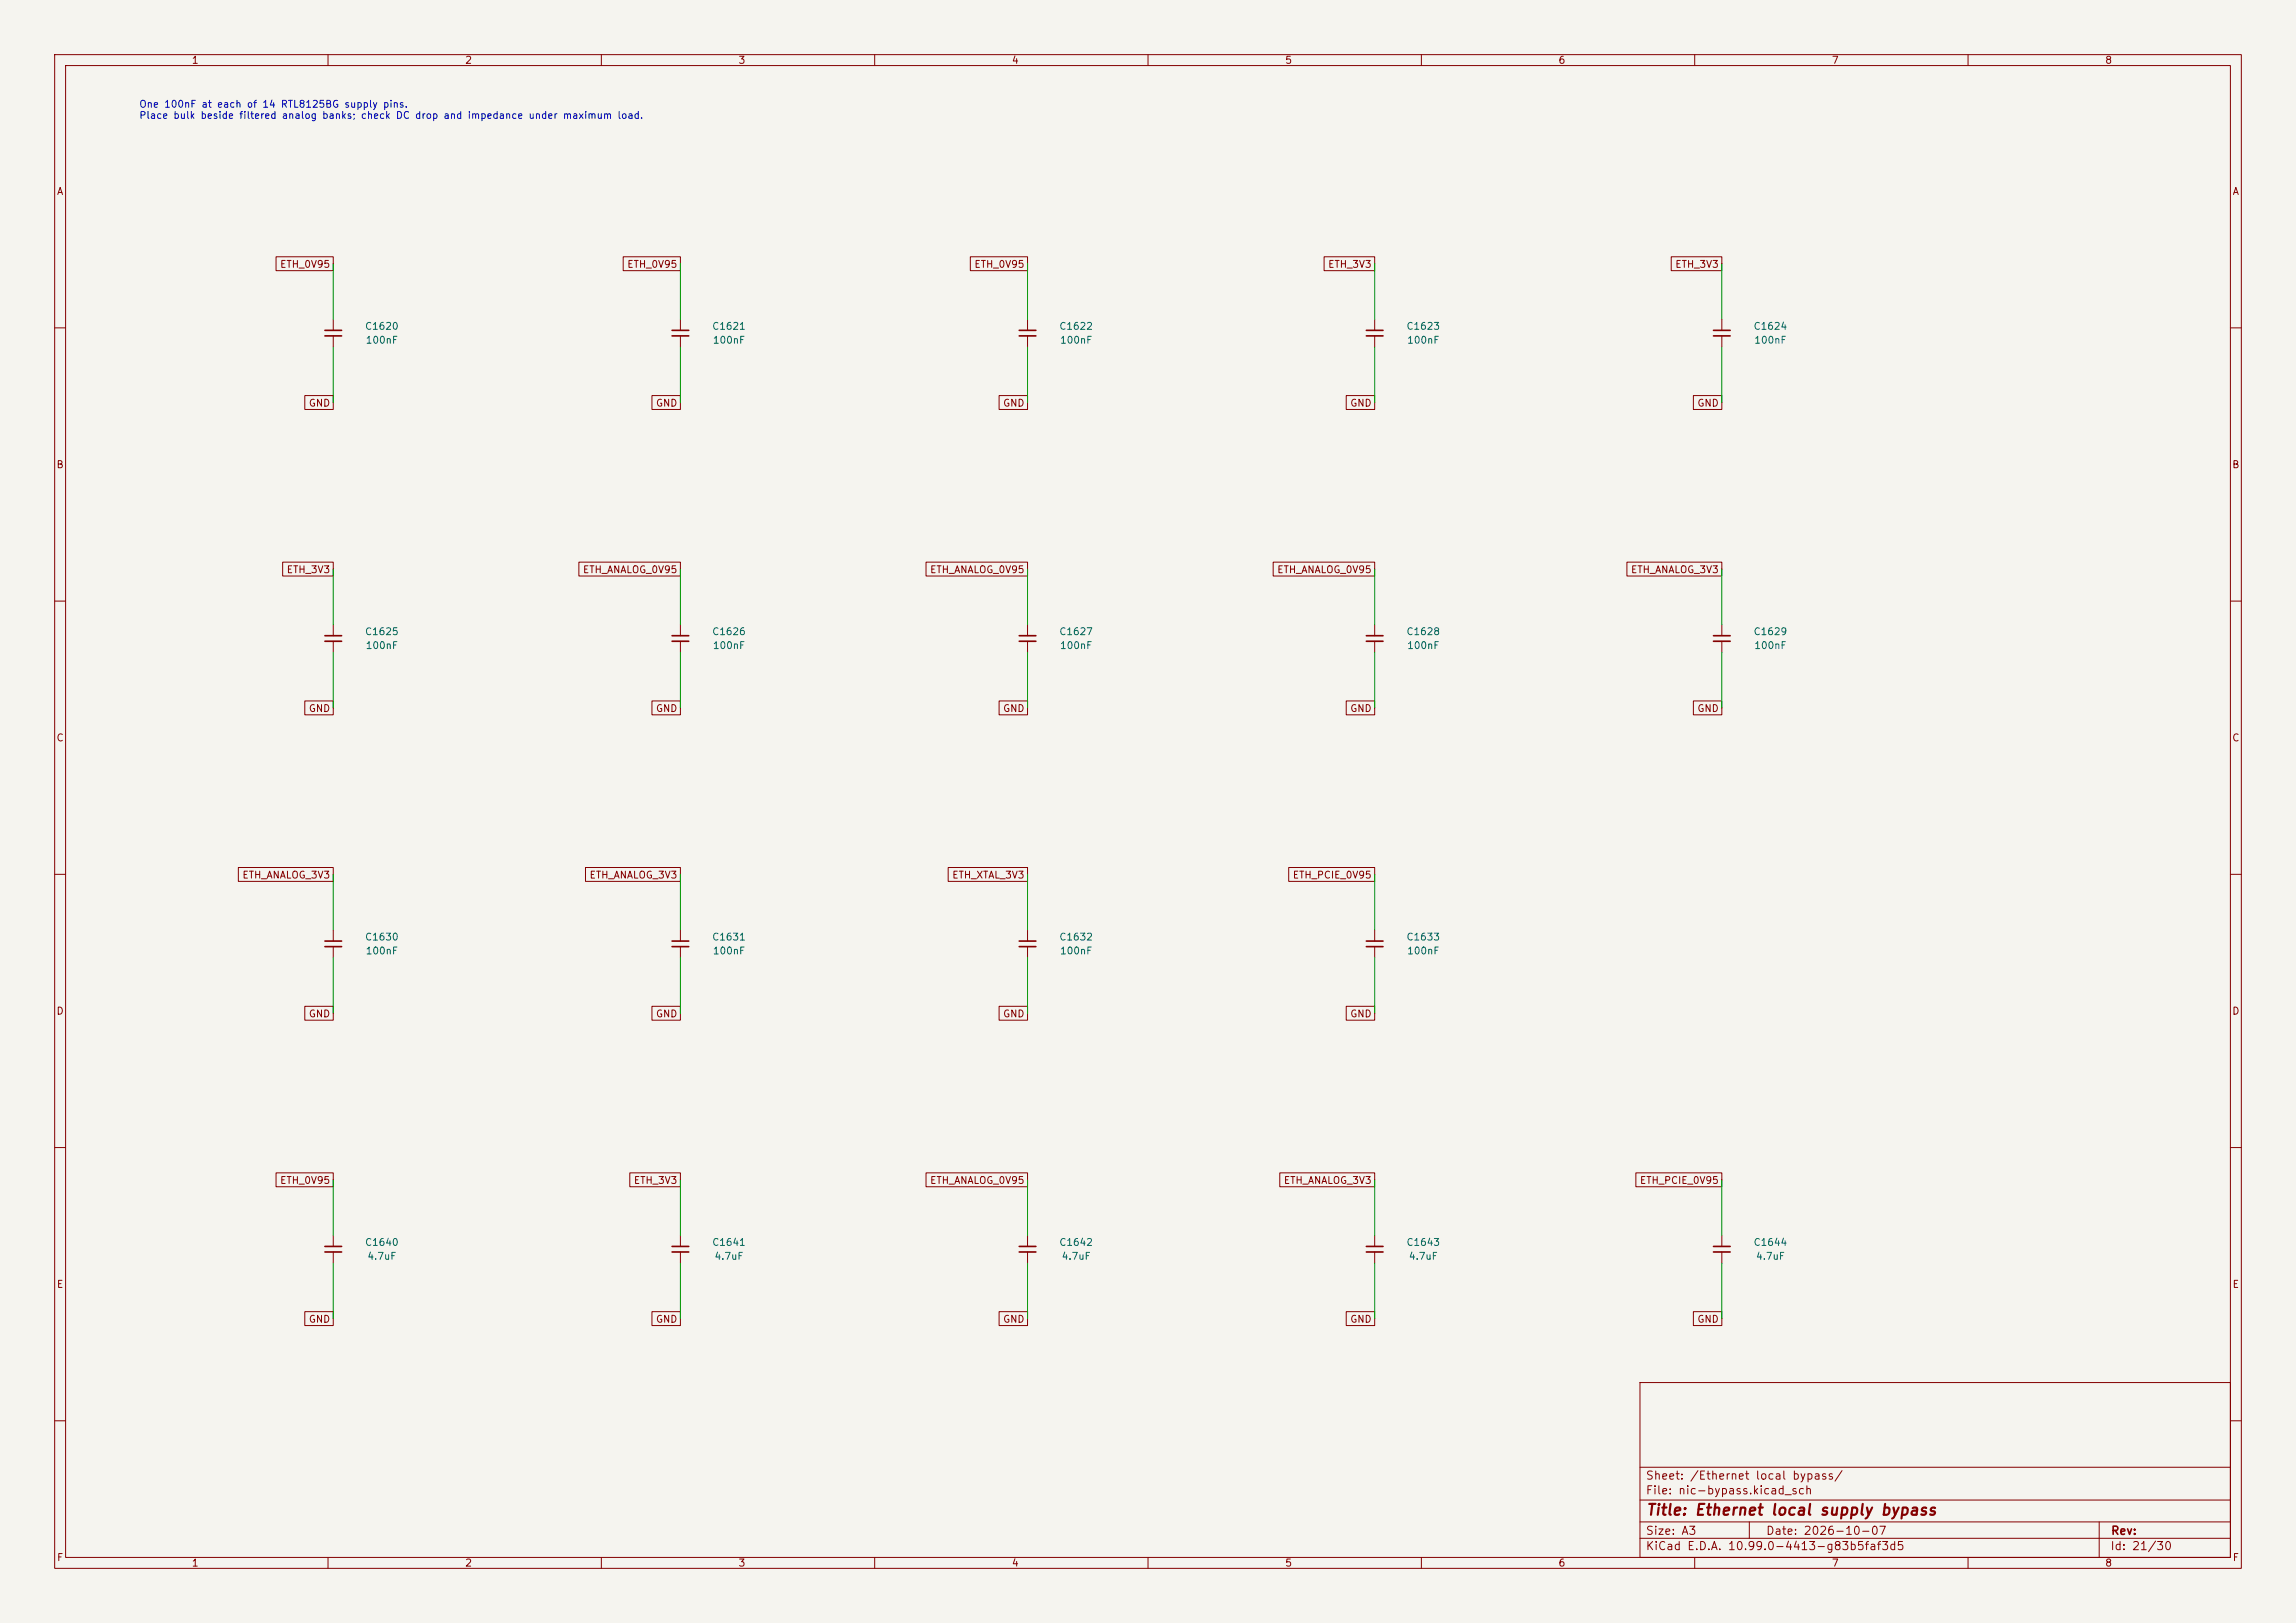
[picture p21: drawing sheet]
<svg xmlns="http://www.w3.org/2000/svg" width="420mm" height="297mm" viewBox="0 0 420 297" stroke-linecap="round" stroke-linejoin="round" font-family="sans-serif">
<defs><g id="words">
<text font-size="2" fill="#840000" x="301" y="277.8">Title: Ethernet local supply bypass</text>
<g font-size="1.5" fill="#840000">
<text x="300.9" y="273.8">File: nic-bypass.kicad_sch</text>
<text x="300.9" y="271.1">Sheet: /Ethernet local bypass/</text>
<text x="300.9" y="281.2">Size: A3</text>
<text x="322.9" y="281.2">Date: 2026-10-07</text>
<text x="386" y="281.2">Rev:</text>
<text x="300.9" y="284">KiCad E.D.A. 10.99.0-4413-g83b5faf3d5</text>
<text x="385.9" y="284">Id: 21/30</text>
</g>
<g font-size="1.3" fill="#840000">
<text x="35" y="12">1</text>
<text x="85" y="12">2</text>
<text x="135" y="12">3</text>
<text x="185" y="12">4</text>
<text x="235" y="12">5</text>
<text x="285" y="12">6</text>
<text x="335" y="12">7</text>
<text x="385" y="12">8</text>
<text x="10.3" y="36">A</text>
<text x="408.3" y="36">A</text>
<text x="51.1" y="49.3">ETH_0V95</text>
<text x="114.6" y="49.3">ETH_0V95</text>
<text x="178.1" y="49.3">ETH_0V95</text>
<text x="242.8" y="49.3">ETH_3V3</text>
<text x="306.3" y="49.3">ETH_3V3</text>
<text x="56.4" y="74.7">GND</text>
<text x="119.9" y="74.7">GND</text>
<text x="183.4" y="74.7">GND</text>
<text x="246.9" y="74.7">GND</text>
<text x="310.4" y="74.7">GND</text>
<text x="10.2" y="86">B</text>
<text x="408.2" y="86">B</text>
<text x="52.3" y="105.2">ETH_3V3</text>
<text x="106.5" y="105.2">ETH_ANALOG_0V95</text>
<text x="170" y="105.2">ETH_ANALOG_0V95</text>
<text x="233.5" y="105.2">ETH_ANALOG_0V95</text>
<text x="298.2" y="105.2">ETH_ANALOG_3V3</text>
<text x="56.4" y="130.6">GND</text>
<text x="119.9" y="130.6">GND</text>
<text x="183.4" y="130.6">GND</text>
<text x="246.9" y="130.6">GND</text>
<text x="310.4" y="130.6">GND</text>
<text x="10.2" y="136">C</text>
<text x="408.2" y="136">C</text>
<text x="44.2" y="161.1">ETH_ANALOG_3V3</text>
<text x="107.7" y="161.1">ETH_ANALOG_3V3</text>
<text x="174.1" y="161.1">ETH_XTAL_3V3</text>
<text x="236.4" y="161.1">ETH_PCIE_0V95</text>
<text x="10.2" y="186">D</text>
<text x="408.2" y="186">D</text>
<text x="56.4" y="186.5">GND</text>
<text x="119.9" y="186.5">GND</text>
<text x="183.4" y="186.5">GND</text>
<text x="246.9" y="186.5">GND</text>
<text x="51.1" y="217">ETH_0V95</text>
<text x="115.8" y="217">ETH_3V3</text>
<text x="170" y="217">ETH_ANALOG_0V95</text>
<text x="234.7" y="217">ETH_ANALOG_3V3</text>
<text x="299.9" y="217">ETH_PCIE_0V95</text>
<text x="10.3" y="236">E</text>
<text x="408.3" y="236">E</text>
<text x="56.4" y="242.4">GND</text>
<text x="119.9" y="242.4">GND</text>
<text x="183.4" y="242.4">GND</text>
<text x="246.9" y="242.4">GND</text>
<text x="310.4" y="242.4">GND</text>
<text x="10.3" y="286">F</text>
<text x="35" y="287">1</text>
<text x="85" y="287">2</text>
<text x="135" y="287">3</text>
<text x="185" y="287">4</text>
<text x="235" y="287">5</text>
<text x="285" y="287">6</text>
<text x="335" y="287">7</text>
<text x="385" y="287">8</text>
<text x="408.3" y="286">F</text>
</g>
<g font-size="1.3" fill="#0000c2">
<text x="25.4" y="20">One 100nF at each of 14 RTL8125BG supply pins.</text>
<text x="25.4" y="22.1">Place bulk beside filtered analog banks; check DC drop and impedance under maximum load.</text>
</g>
<g font-size="1.3" fill="#006464">
<text x="66.7" y="60.7">C1620</text>
<text x="66.8" y="63.2">100nF</text>
<text x="130.2" y="60.7">C1621</text>
<text x="130.3" y="63.2">100nF</text>
<text x="193.7" y="60.7">C1622</text>
<text x="193.8" y="63.2">100nF</text>
<text x="257.2" y="60.7">C1623</text>
<text x="257.3" y="63.2">100nF</text>
<text x="320.7" y="60.7">C1624</text>
<text x="320.8" y="63.2">100nF</text>
<text x="66.7" y="116.5">C1625</text>
<text x="66.8" y="119.1">100nF</text>
<text x="130.2" y="116.5">C1626</text>
<text x="130.3" y="119.1">100nF</text>
<text x="193.7" y="116.5">C1627</text>
<text x="193.8" y="119.1">100nF</text>
<text x="257.2" y="116.5">C1628</text>
<text x="257.3" y="119.1">100nF</text>
<text x="320.7" y="116.5">C1629</text>
<text x="320.8" y="119.1">100nF</text>
<text x="66.7" y="172.4">C1630</text>
<text x="130.2" y="172.4">C1631</text>
<text x="193.7" y="172.4">C1632</text>
<text x="257.2" y="172.4">C1633</text>
<text x="66.8" y="175">100nF</text>
<text x="130.3" y="175">100nF</text>
<text x="193.8" y="175">100nF</text>
<text x="257.3" y="175">100nF</text>
<text x="66.7" y="228.3">C1640</text>
<text x="67.1" y="230.8">4.7uF</text>
<text x="130.2" y="228.3">C1641</text>
<text x="130.6" y="230.8">4.7uF</text>
<text x="193.7" y="228.3">C1642</text>
<text x="194.1" y="230.8">4.7uF</text>
<text x="257.2" y="228.3">C1643</text>
<text x="257.6" y="230.8">4.7uF</text>
<text x="320.7" y="228.3">C1644</text>
<text x="321.1" y="230.8">4.7uF</text>
</g>
</g></defs>
<path d="M0 0h420v297h-420z" fill="#f5f4ef" stroke="#f5f4ef" stroke-width=".18"/>
<g fill="none" stroke="#840000" stroke-width=".18">
<path d="M10 10h400v277h-400zM12 12h396v273h-396zM60 10v2M110 10v2M160 10v2M210 10v2M260 10v2M310 10v2M360 10v2M50.5 47h10.5v2.5h-10.5zM61 58.4v2.1M114 47h10.5v2.5h-10.5z"/>
<path d="M124.5 58.4v2.1M177.5 47h10.5v2.5h-10.5zM188 58.4v2.1M242.2 47h9.3v2.5h-9.3zM251.5 58.4v2.1M305.7 47h9.3v2.5h-9.3zM315 58.4v2.1M10 60h2M55.8 72.4h5.2v2.5h-5.2zM61 61.5v2M119.3 72.4h5.2v2.5h-5.2zM124.5 61.5v2"/>
<path d="M182.8 72.4h5.2v2.5h-5.2zM188 61.5v2M246.3 72.4h5.2v2.5h-5.2zM251.5 61.5v2M309.8 72.4h5.2v2.5h-5.2zM315 61.5v2M408 60h2M10 110h2M51.7 102.9h9.3v2.5h-9.3zM61 114.3v2M61 117.3v2.1M105.9 102.9h18.6v2.5h-18.6z"/>
<path d="M124.5 114.3v2M124.5 117.3v2.1M169.4 102.9h18.6v2.5h-18.6zM188 114.3v2M188 117.3v2.1M232.9 102.9h18.6v2.5h-18.6zM251.5 114.3v2M251.5 117.3v2.1M297.6 102.9h17.4v2.5h-17.4zM315 114.3v2M315 117.3v2.1M408 110h2"/>
<path d="M55.8 128.3h5.2v2.5h-5.2zM119.3 128.3h5.2v2.5h-5.2zM182.8 128.3h5.2v2.5h-5.2zM246.3 128.3h5.2v2.5h-5.2zM309.8 128.3h5.2v2.5h-5.2zM10 160h2M43.6 158.7h17.4v2.6h-17.4zM107.1 158.7h17.4v2.6h-17.4zM173.4 158.7h14.6v2.6h-14.6zM235.7 158.7h15.8v2.6h-15.8zM408 160h2M61 170.2v2"/>
<path d="M61 173.2v2.1M124.5 170.2v2M124.5 173.2v2.1M188 170.2v2M188 173.2v2.1M251.5 170.2v2M251.5 173.2v2.1M55.8 184.1h5.2v2.6h-5.2zM119.3 184.1h5.2v2.6h-5.2zM182.8 184.1h5.2v2.6h-5.2zM246.3 184.1h5.2v2.6h-5.2zM10 210h2"/>
<path d="M50.5 214.6h10.5v2.6h-10.5zM115.2 214.6h9.3v2.6h-9.3zM169.4 214.6h18.6v2.6h-18.6zM234.1 214.6h17.4v2.6h-17.4zM299.2 214.6h15.8v2.6h-15.8zM408 210h2M61 226.1v2M61 229.1v2M124.5 226.1v2M124.5 229.1v2M188 226.1v2M188 229.1v2"/>
<path d="M251.5 226.1v2M251.5 229.1v2M315 226.1v2M315 229.1v2M55.8 240h5.2v2.6h-5.2zM119.3 240h5.2v2.6h-5.2zM182.8 240h5.2v2.6h-5.2zM246.3 240h5.2v2.6h-5.2zM300 253h108v32h-108zM309.8 240h5.2v2.6h-5.2zM10 260h2M300 278.5h108"/>
<path d="M300 274.5h108M300 268.5h108M320 278.5v3M384 278.5v6.5M408 260h2M60 285v2M110 285v2M160 285v2M210 285v2M260 285v2M300 281.5h108M310 285v2"/>
<path d="M360 285v2"/>
</g>
<g fill="none" stroke="#840000" stroke-width=".3">
<path d="M59.4 60.5h3.1M59.4 61.5h3.1M122.9 60.5h3.1M122.9 61.5h3.1M186.4 60.5h3.1M186.4 61.5h3.1M249.9 60.5h3.1M249.9 61.5h3.1M313.4 60.5h3.1M313.4 61.5h3.1M59.4 116.3h3.1M59.4 117.3h3.1"/>
<path d="M122.9 116.3h3.1M122.9 117.3h3.1M186.4 116.3h3.1M186.4 117.3h3.1M249.9 116.3h3.1M249.9 117.3h3.1M313.4 116.3h3.1M313.4 117.3h3.1M59.4 172.2h3.1M59.4 173.2h3.1M122.9 172.2h3.1M122.9 173.2h3.1"/>
<path d="M186.4 172.2h3.1M186.4 173.2h3.1M249.9 172.2h3.1M249.9 173.2h3.1M59.4 228.1h3.1M59.4 229.1h3.1M122.9 228.1h3.1M122.9 229.1h3.1M186.4 228.1h3.1M186.4 229.1h3.1M249.9 228.1h3.1M249.9 229.1h3.1"/>
<path d="M313.4 228.1h3.1M313.4 229.1h3.1"/>
</g>
<g fill="none" stroke="#009600" stroke-width=".18">
<path d="M61 48.3v10.1M124.5 48.3v10.1M188 48.3v10.1M251.5 48.3v10.1M315 48.3v10.1M61 63.5v10.2M124.5 63.5v10.2M188 63.5v10.2M251.5 63.5v10.2M315 63.5v10.2M61 104.1v10.2M61 119.4v10.1"/>
<path d="M124.5 104.1v10.2M124.5 119.4v10.1M188 104.1v10.2M188 119.4v10.1M251.5 104.1v10.2M251.5 119.4v10.1M315 104.1v10.2M315 119.4v10.1M61 160v10.2M61 175.3v10.1M124.5 160v10.2M124.5 175.3v10.1"/>
<path d="M188 160v10.2M188 175.3v10.1M251.5 160v10.2M251.5 175.3v10.1M61 215.9v10.2M124.5 215.9v10.2M188 215.9v10.2M251.5 215.9v10.2M315 215.9v10.2M61 231.1v10.2M124.5 231.1v10.2M188 231.1v10.2"/>
<path d="M251.5 231.1v10.2M315 231.1v10.2"/>
</g>
<use href="#words"/>
</svg>
